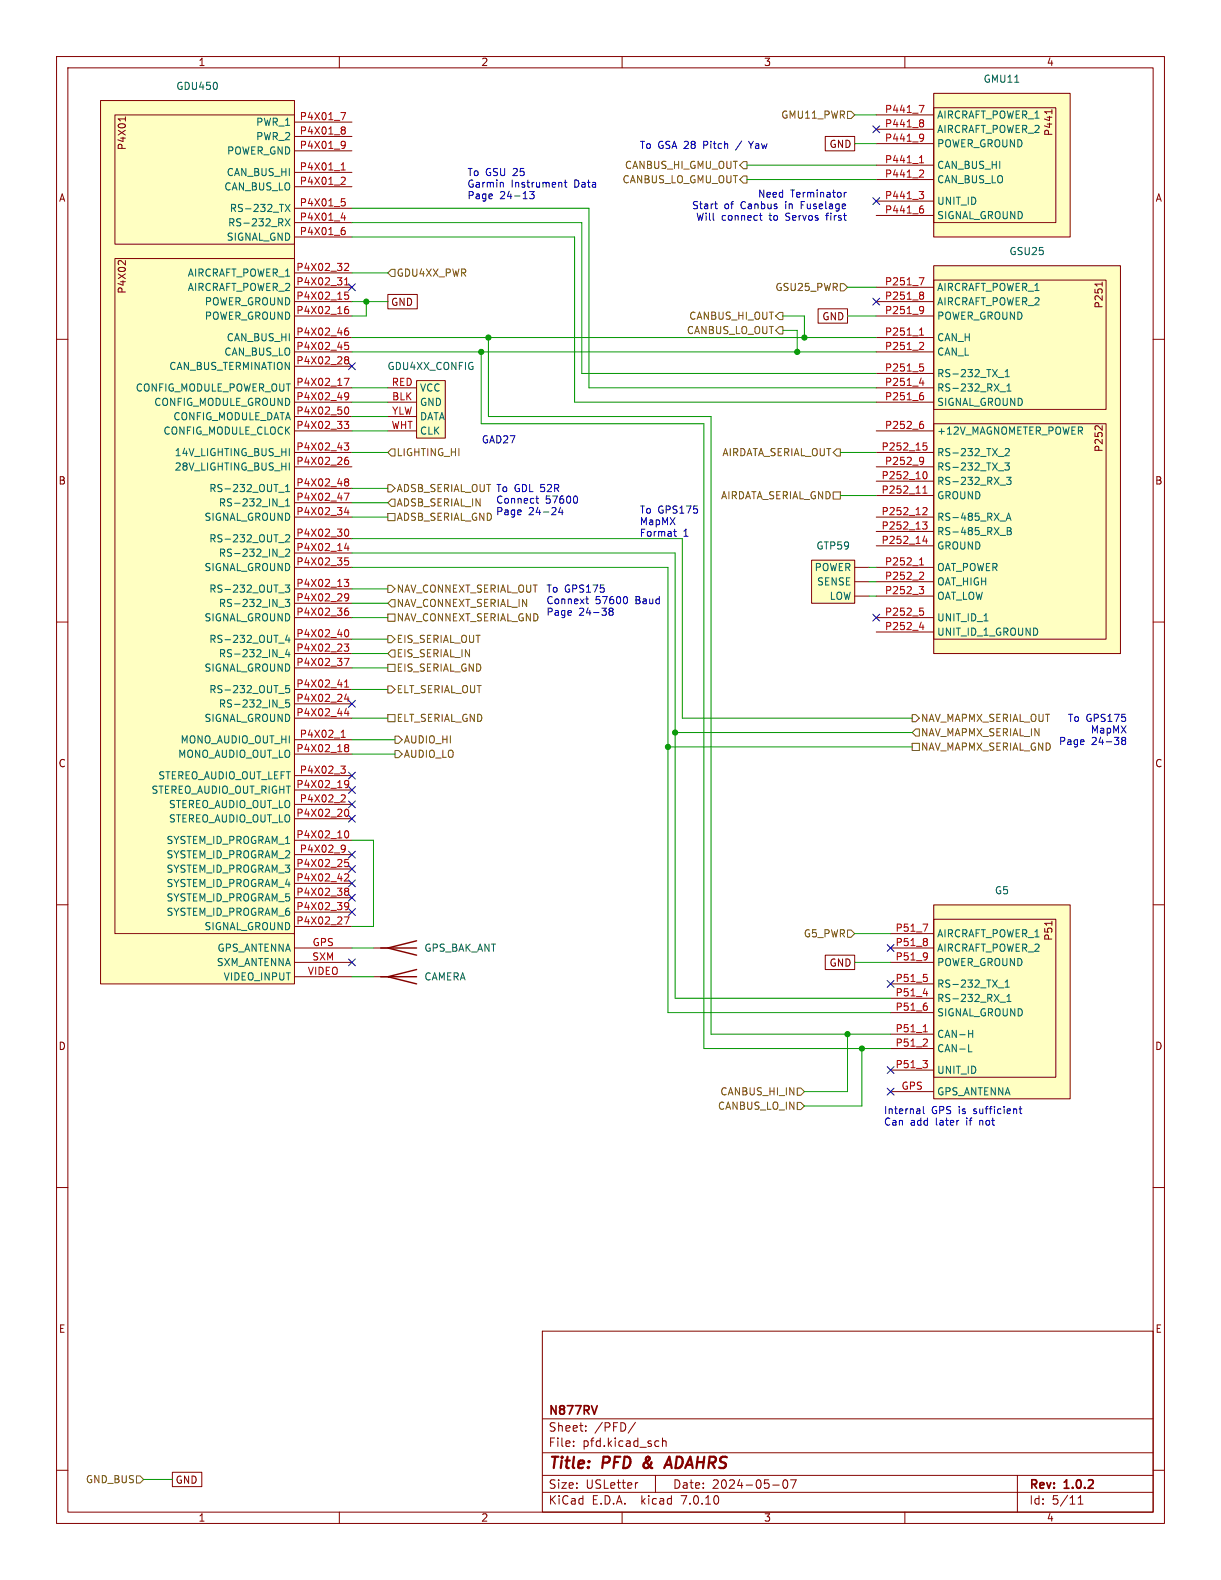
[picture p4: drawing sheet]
<svg xmlns="http://www.w3.org/2000/svg" width="216mm" height="279mm" viewBox="0 0 216 279" stroke-linecap="round" stroke-linejoin="round" font-family="sans-serif">
<defs><g id="words">
<g font-size="2.8" fill="#840000">
<text x="96.9" y="260.3">Title:</text>
<text x="106.6" y="260.3">PFD</text>
<text x="114.6" y="260.3">&amp;</text>
<text x="119.4" y="260.3">ADAHRS</text>
</g>
<g font-size="2.1" fill="#840000">
<text x="96.9" y="250.6">N877RV</text>
<text x="96.9" y="256.1">File:</text>
<text x="96.9" y="253.4">Sheet:</text>
<text x="103" y="256.1">pfd.kicad_sch</text>
<text x="105.1" y="253.4">/PFD/</text>
<text x="96.9" y="263.5">Size:</text>
<text x="103.6" y="263.5">USLetter</text>
<text x="118.9" y="263.5">Date:</text>
<text x="125.9" y="263.5">2024-05-07</text>
<text x="181.9" y="263.7">Rev:</text>
<text x="188.3" y="263.7">1.0.2</text>
<text x="96.9" y="266.3">KiCad</text>
<text x="104.6" y="266.3">E.D.A.</text>
<text x="113.5" y="266.3">kicad</text>
<text x="120.7" y="266.3">7.0.10</text>
<text x="181.9" y="266.3">Id:</text>
<text x="186" y="266.3">5/11</text>
</g>
<g font-size="1.8" fill="#840000">
<text x="35" y="11.9">1</text>
<text x="85" y="11.9">2</text>
<text x="135" y="11.9">3</text>
<text x="185" y="11.9">4</text>
<text x="22.5" y="26.7" transform="rotate(-90 22.5 26.7)">P4X01</text>
<text x="146.6" y="26.4">GND</text>
<text x="186.3" y="24.2" transform="rotate(-90 186.3 24.2)">P441</text>
<text x="10.3" y="35.9">A</text>
<text x="204.2" y="35.9">A</text>
<text x="22.5" y="52.1" transform="rotate(-90 22.5 52.1)">P4X02</text>
<text x="69.1" y="54.3">GND</text>
<text x="145.3" y="56.8">GND</text>
<text x="195.2" y="54.7" transform="rotate(-90 195.2 54.7)">P251</text>
<text x="195.2" y="80.1" transform="rotate(-90 195.2 80.1)">P252</text>
<text x="10.3" y="85.9">B</text>
<text x="204.2" y="85.9">B</text>
<text x="10.3" y="135.9">C</text>
<text x="204.2" y="135.9">C</text>
<text x="186.3" y="166.5" transform="rotate(-90 186.3 166.5)">P51</text>
<text x="146.6" y="171.1">GND</text>
<text x="10.3" y="185.9">D</text>
<text x="204.2" y="185.9">D</text>
<text x="10.3" y="235.9">E</text>
<text x="204.2" y="235.9">E</text>
<text x="31" y="262.6">GND</text>
<text x="35" y="269.3">1</text>
<text x="85" y="269.3">2</text>
<text x="135" y="269.3">3</text>
<text x="185" y="269.3">4</text>
</g>
<g font-size="1.8" fill="#006464">
<text x="31.1" y="16.1">GDU450</text>
<text x="173.8" y="14.8">GMU11</text>
<text x="45.2" y="22.5">PWR_1</text>
<text x="165.6" y="21.2">AIRCRAFT_POWER_1</text>
<text x="165.6" y="23.7">AIRCRAFT_POWER_2</text>
<text x="40" y="27.5">POWER_GND</text>
<text x="45.2" y="25">PWR_2</text>
<text x="165.6" y="26.3">POWER_GROUND</text>
<text x="39.6" y="33.9">CAN_BUS_LO</text>
<text x="40" y="31.3">CAN_BUS_HI</text>
<text x="165.6" y="30.1">CAN_BUS_HI</text>
<text x="165.6" y="32.6">CAN_BUS_LO</text>
<text x="40.2" y="40.2">RS-232_RX</text>
<text x="40.5" y="37.7">RS-232_TX</text>
<text x="165.6" y="36.4">UNIT_ID</text>
<text x="165.6" y="39">SIGNAL_GROUND</text>
<text x="40" y="42.8">SIGNAL_GND</text>
<text x="178.4" y="45.3">GSU25</text>
<text x="33.1" y="51.7">AIRCRAFT_POWER_2</text>
<text x="33.1" y="49.1">AIRCRAFT_POWER_1</text>
<text x="165.6" y="51.7">AIRCRAFT_POWER_1</text>
<text x="36.1" y="54.2">POWER_GROUND</text>
<text x="36.1" y="56.7">POWER_GROUND</text>
<text x="165.6" y="54.2">AIRCRAFT_POWER_2</text>
<text x="165.6" y="56.7">POWER_GROUND</text>
<text x="29.8" y="65.6">CAN_BUS_TERMINATION</text>
<text x="39.6" y="63.1">CAN_BUS_LO</text>
<text x="40" y="60.6">CAN_BUS_HI</text>
<text x="68.4" y="65.6">GDU4XX_CONFIG</text>
<text x="165.6" y="60.6">CAN_H</text>
<text x="165.6" y="63.1">CAN_L</text>
<text x="23.9" y="69.4">CONFIG_MODULE_POWER_OUT</text>
<text x="27.2" y="72">CONFIG_MODULE_GROUND</text>
<text x="74.2" y="72">GND</text>
<text x="74.2" y="69.4">VCC</text>
<text x="165.6" y="69.4">RS-232_RX_1</text>
<text x="165.6" y="66.9">RS-232_TX_1</text>
<text x="165.6" y="72">SIGNAL_GROUND</text>
<text x="28.8" y="77.1">CONFIG_MODULE_CLOCK</text>
<text x="30.6" y="74.5">CONFIG_MODULE_DATA</text>
<text x="74.2" y="77.1">CLK</text>
<text x="74.2" y="74.5">DATA</text>
<text x="165.6" y="77.1">+12V_MAGNOMETER_POWER</text>
<text x="30.8" y="83.4">28V_LIGHTING_BUS_HI</text>
<text x="30.8" y="80.9">14V_LIGHTING_BUS_HI</text>
<text x="165.6" y="80.9">RS-232_TX_2</text>
<text x="165.6" y="83.4">RS-232_TX_3</text>
<text x="36.9" y="87.2">RS-232_OUT_1</text>
<text x="38.6" y="89.8">RS-232_IN_1</text>
<text x="165.6" y="86">RS-232_RX_3</text>
<text x="165.6" y="88.5">GROUND</text>
<text x="36.1" y="92.3">SIGNAL_GROUND</text>
<text x="165.6" y="92.3">RS-485_RX_A</text>
<text x="165.6" y="94.8">RS-485_RX_B</text>
<text x="36.1" y="101.2">SIGNAL_GROUND</text>
<text x="36.9" y="96.1">RS-232_OUT_2</text>
<text x="38.6" y="98.7">RS-232_IN_2</text>
<text x="143.9" y="101.2">POWER</text>
<text x="144.3" y="97.4">GTP59</text>
<text x="165.6" y="101.2">OAT_POWER</text>
<text x="165.6" y="97.4">GROUND</text>
<text x="36.9" y="105">RS-232_OUT_3</text>
<text x="38.6" y="107.5">RS-232_IN_3</text>
<text x="144.4" y="103.7">SENSE</text>
<text x="146.6" y="106.3">LOW</text>
<text x="165.6" y="103.7">OAT_HIGH</text>
<text x="165.6" y="106.3">OAT_LOW</text>
<text x="36.1" y="110.1">SIGNAL_GROUND</text>
<text x="36.9" y="113.9">RS-232_OUT_4</text>
<text x="165.6" y="112.6">UNIT_ID_1_GROUND</text>
<text x="165.6" y="110.1">UNIT_ID_1</text>
<text x="36.1" y="119">SIGNAL_GROUND</text>
<text x="38.6" y="116.4">RS-232_IN_4</text>
<text x="36.9" y="122.8">RS-232_OUT_5</text>
<text x="38.6" y="125.3">RS-232_IN_5</text>
<text x="31.8" y="131.7">MONO_AUDIO_OUT_HI</text>
<text x="36.1" y="127.9">SIGNAL_GROUND</text>
<text x="31.4" y="134.2">MONO_AUDIO_OUT_LO</text>
<text x="26.7" y="140.6">STEREO_AUDIO_OUT_RIGHT</text>
<text x="27.9" y="138">STEREO_AUDIO_OUT_LEFT</text>
<text x="29.8" y="143.1">STEREO_AUDIO_OUT_LO</text>
<text x="29.3" y="149.5">SYSTEM_ID_PROGRAM_1</text>
<text x="29.8" y="145.6">STEREO_AUDIO_OUT_LO</text>
<text x="29.3" y="154.5">SYSTEM_ID_PROGRAM_3</text>
<text x="29.3" y="152">SYSTEM_ID_PROGRAM_2</text>
<text x="29.3" y="159.6">SYSTEM_ID_PROGRAM_5</text>
<text x="29.3" y="157.1">SYSTEM_ID_PROGRAM_4</text>
<text x="175.8" y="158.3">G5</text>
<text x="29.3" y="162.2">SYSTEM_ID_PROGRAM_6</text>
<text x="36.1" y="164.7">SIGNAL_GROUND</text>
<text x="165.6" y="166">AIRCRAFT_POWER_1</text>
<text x="38.2" y="171">SXM_ANTENNA</text>
<text x="38.4" y="168.5">GPS_ANTENNA</text>
<text x="39.4" y="173.6">VIDEO_INPUT</text>
<text x="74.9" y="168.5">GPS_BAK_ANT</text>
<text x="74.9" y="173.6">CAMERA</text>
<text x="165.6" y="168.5">AIRCRAFT_POWER_2</text>
<text x="165.6" y="171">POWER_GROUND</text>
<text x="165.6" y="177.4">RS-232_RX_1</text>
<text x="165.6" y="174.9">RS-232_TX_1</text>
<text x="165.6" y="179.9">SIGNAL_GROUND</text>
<text x="165.6" y="183.7">CAN-H</text>
<text x="165.6" y="186.3">CAN-L</text>
<text x="165.6" y="190.1">UNIT_ID</text>
<text x="165.6" y="193.9">GPS_ANTENNA</text>
</g>
<g font-size="1.8" fill="#a90000">
<text x="52.9" y="21.3">P4X01_7</text>
<text x="52.9" y="23.9">P4X01_8</text>
<text x="156.4" y="20.1">P441_7</text>
<text x="156.4" y="22.6">P441_8</text>
<text x="52.9" y="26.4">P4X01_9</text>
<text x="156.4" y="29">P441_1</text>
<text x="156.4" y="25.1">P441_9</text>
<text x="52.9" y="30.2">P4X01_1</text>
<text x="52.9" y="32.8">P4X01_2</text>
<text x="156.4" y="31.5">P441_2</text>
<text x="156.4" y="35.3">P441_3</text>
<text x="52.9" y="39.1">P4X01_4</text>
<text x="52.9" y="36.6">P4X01_5</text>
<text x="52.9" y="41.7">P4X01_6</text>
<text x="156.4" y="37.8">P441_6</text>
<text x="52.3" y="53.1">P4X02_15</text>
<text x="52.3" y="50.5">P4X02_31</text>
<text x="52.3" y="48">P4X02_32</text>
<text x="156.4" y="50.5">P251_7</text>
<text x="156.4" y="53.1">P251_8</text>
<text x="52.3" y="55.6">P4X02_16</text>
<text x="52.3" y="59.4">P4X02_46</text>
<text x="156.4" y="59.4">P251_1</text>
<text x="156.4" y="55.6">P251_9</text>
<text x="52.3" y="64.5">P4X02_28</text>
<text x="52.3" y="62">P4X02_45</text>
<text x="156.4" y="62">P251_2</text>
<text x="156.4" y="65.8">P251_5</text>
<text x="52.3" y="68.3">P4X02_17</text>
<text x="52.3" y="70.9">P4X02_49</text>
<text x="69.2" y="68.3">RED</text>
<text x="69.2" y="70.9">BLK</text>
<text x="156.4" y="68.3">P251_4</text>
<text x="156.4" y="70.9">P251_6</text>
<text x="52.3" y="75.9">P4X02_33</text>
<text x="52.3" y="73.4">P4X02_50</text>
<text x="69.1" y="75.9">WHT</text>
<text x="69.2" y="73.4">YLW</text>
<text x="156.4" y="75.9">P252_6</text>
<text x="52.3" y="82.3">P4X02_26</text>
<text x="52.3" y="79.8">P4X02_43</text>
<text x="155.8" y="79.8">P252_15</text>
<text x="156.4" y="82.3">P252_9</text>
<text x="52.3" y="88.6">P4X02_47</text>
<text x="52.3" y="86.1">P4X02_48</text>
<text x="155.8" y="84.8">P252_10</text>
<text x="155.8" y="87.4">P252_11</text>
<text x="52.3" y="95">P4X02_30</text>
<text x="52.3" y="91.2">P4X02_34</text>
<text x="155.8" y="91.2">P252_12</text>
<text x="155.8" y="93.7">P252_13</text>
<text x="52.3" y="97.5">P4X02_14</text>
<text x="52.3" y="100.1">P4X02_35</text>
<text x="155.8" y="96.3">P252_14</text>
<text x="156.4" y="100.1">P252_1</text>
<text x="52.3" y="103.9">P4X02_13</text>
<text x="52.3" y="106.4">P4X02_29</text>
<text x="156.4" y="102.6">P252_2</text>
<text x="156.4" y="105.2">P252_3</text>
<text x="52.3" y="109">P4X02_36</text>
<text x="52.3" y="112.8">P4X02_40</text>
<text x="156.4" y="111.5">P252_4</text>
<text x="156.4" y="109">P252_5</text>
<text x="52.3" y="115.3">P4X02_23</text>
<text x="52.3" y="117.9">P4X02_37</text>
<text x="52.3" y="124.2">P4X02_24</text>
<text x="52.3" y="121.7">P4X02_41</text>
<text x="52.3" y="126.7">P4X02_44</text>
<text x="52.9" y="130.6">P4X02_1</text>
<text x="52.3" y="133.1">P4X02_18</text>
<text x="52.9" y="136.9">P4X02_3</text>
<text x="52.3" y="139.4">P4X02_19</text>
<text x="52.9" y="142">P4X02_2</text>
<text x="52.3" y="148.3">P4X02_10</text>
<text x="52.3" y="144.5">P4X02_20</text>
<text x="52.3" y="153.4">P4X02_25</text>
<text x="52.3" y="156">P4X02_42</text>
<text x="52.9" y="150.9">P4X02_9</text>
<text x="52.3" y="158.5">P4X02_38</text>
<text x="52.3" y="161">P4X02_39</text>
<text x="52.3" y="163.6">P4X02_27</text>
<text x="55.2" y="167.4">GPS</text>
<text x="158.3" y="164.8">P51_7</text>
<text x="158.3" y="167.4">P51_8</text>
<text x="54.3" y="172.5">VIDEO</text>
<text x="55.1" y="169.9">SXM</text>
<text x="158.3" y="173.7">P51_5</text>
<text x="158.3" y="169.9">P51_9</text>
<text x="158.3" y="176.3">P51_4</text>
<text x="158.3" y="178.8">P51_6</text>
<text x="158.3" y="182.6">P51_1</text>
<text x="158.3" y="185.2">P51_2</text>
<text x="158.3" y="189">P51_3</text>
<text x="159.3" y="192.8">GPS</text>
</g>
<g font-size="1.8" fill="#725600">
<text x="138" y="21.2">GMU11_PWR</text>
<text x="110" y="32.6">CANBUS_LO_GMU_OUT</text>
<text x="110.4" y="30.1">CANBUS_HI_GMU_OUT</text>
<text x="70" y="49.1">GDU4XX_PWR</text>
<text x="137" y="51.7">GSU25_PWR</text>
<text x="121.3" y="59.3">CANBUS_LO_OUT</text>
<text x="121.8" y="56.7">CANBUS_HI_OUT</text>
<text x="70" y="80.9">LIGHTING_HI</text>
<text x="127.6" y="80.9">AIRDATA_SERIAL_OUT</text>
<text x="70" y="89.8">ADSB_SERIAL_IN</text>
<text x="127.4" y="88.5">AIRDATA_SERIAL_GND</text>
<text x="70" y="92.3">ADSB_SERIAL_GND</text>
<text x="70" y="107.5">NAV_CONNEXT_SERIAL_IN</text>
<text x="70" y="110.1">NAV_CONNEXT_SERIAL_GND</text>
<text x="70" y="113.9">EIS_SERIAL_OUT</text>
<text x="70" y="119">EIS_SERIAL_GND</text>
<text x="70" y="116.4">EIS_SERIAL_IN</text>
<text x="70" y="122.8">ELT_SERIAL_OUT</text>
<text x="70" y="127.9">ELT_SERIAL_GND</text>
<text x="71.3" y="131.7">AUDIO_HI</text>
<text x="162.8" y="130.4">NAV_MAPMX_SERIAL_IN</text>
<text x="162.8" y="127.9">NAV_MAPMX_SERIAL_OUT</text>
<text x="71.3" y="134.2">AUDIO_LO</text>
<text x="162.8" y="132.9">NAV_MAPMX_SERIAL_GND</text>
<text x="142" y="166">G5_PWR</text>
<text x="126.8" y="196.4">CANBUS_LO_IN</text>
<text x="127.3" y="193.9">CANBUS_HI_IN</text>
<text x="15.1" y="262.5">GND_BUS</text>
</g>
<g font-size="1.8" fill="#0000c2">
<text x="113" y="26.4">To GSA 28</text>
<text x="124.6" y="26.4">Pitch</text>
<text x="130.7" y="26.4">/</text>
<text x="133.2" y="26.4">Yaw</text>
<text x="82.5" y="31.2">To GSU 25</text>
<text x="82.5" y="33.3">Garmin</text>
<text x="82.5" y="35.3">Page</text>
<text x="88.4" y="35.3">24-13</text>
<text x="90.4" y="33.3">Instrument</text>
<text x="101.6" y="33.3">Data</text>
<text x="133.9" y="35">Need</text>
<text x="139.8" y="35">Terminator</text>
<text x="122.3" y="37.1">Start</text>
<text x="123" y="39.1">Will</text>
<text x="127.5" y="39.1">connect</text>
<text x="128" y="37.1">of</text>
<text x="131.1" y="37.1">Canbus</text>
<text x="136.2" y="39.1">to</text>
<text x="139.1" y="37.1">in</text>
<text x="139.2" y="39.1">Servos</text>
<text x="142.1" y="37.1">Fuselage</text>
<text x="146.6" y="39.1">first</text>
<text x="85.1" y="78.5">GAD27</text>
<text x="70" y="87.2">ADSB_SERIAL_OUT To GDL 52R</text>
<text x="87.6" y="89.1">Connect</text>
<text x="96.4" y="89.1">57600</text>
<text x="87.6" y="91.2">Page</text>
<text x="93.5" y="91.2">24-24</text>
<text x="113" y="90.9">To GPS175</text>
<text x="113" y="93">MapMX</text>
<text x="113" y="95">Format</text>
<text x="120.8" y="95">1</text>
<text x="70" y="105">NAV_CONNEXT_SERIAL_OUT To GPS175</text>
<text x="96.5" y="106.9">Connext</text>
<text x="105.3" y="106.9">57600</text>
<text x="112.5" y="106.9">Baud</text>
<text x="96.5" y="109">Page</text>
<text x="102.3" y="109">24-38</text>
<text x="187.2" y="131.8">Page</text>
<text x="188.7" y="127.7">To GPS175</text>
<text x="192.8" y="129.8">MapMX</text>
<text x="193" y="131.8">24-38</text>
<text x="156.2" y="197.1">Internal</text>
<text x="164.7" y="197.1">GPS is</text>
<text x="172.4" y="197.1">sufficient</text>
<text x="156.2" y="199.1">Can</text>
<text x="160.9" y="199.1">add</text>
<text x="165.6" y="199.1">later</text>
<text x="171.2" y="199.1">if</text>
<text x="173.7" y="199.1">not</text>
</g>
</g></defs>
<g fill="none" stroke="#840000" stroke-width=".18">
<path d="M10 10h195.9v259.4h-195.9zM12 12h191.9v255.4h-191.9zM17.8 17.8h34.3v156.2h-34.3zM60 10v2M110 10v2M160 10v2M165.1 16.5h24.1v25.4h-24.1zM165.1 19.1h21.6v20.3h-21.6zM186 19.4v.7M186 19.8h-1.3l.2 .1M20.3 20.3h31.8v22.9h-31.8zM22.2 20.7v.7"/>
<path d="M22.2 21h-1.3l.2 .2M52.1 30.5h10.1M52.1 33h10.1M52.1 39.4h10.1M52.1 36.8h10.1M52.1 21.6h10.1M52.1 24.1h10.1M52.1 26.7h10.1M145.9 24.1h5.2v2.6h-5.2zM154.9 29.2h10.2M154.9 31.8h10.2M154.9 35.6h10.2"/>
<path d="M154.9 38.1h10.2M154.9 20.3h10.2M154.9 22.9h10.2M154.9 25.4h10.2M10 60h2M20.3 45.7h31.8v119.4h-31.8zM22.2 46.1v.8l-.8-.8h-.3l-.2 .2M52.1 41.9h10.1M52.1 53.3h10.1M52.1 55.9h10.1M52.1 50.8h10.1M52.1 48.3h10.1"/>
<path d="M52.1 59.7h10.1M68.6 52.1h5.2v2.5h-5.2zM144.7 54.6h5.2v2.6h-5.2zM154.9 53.3h10.2M154.9 55.9h10.2M154.9 50.8h10.2M154.9 59.7h10.2M165.1 47h33v68.6h-33zM165.1 49.5h30.5v22.9h-30.5zM194.9 49.9v.7M194.9 50.2h-1.3l.2 .2M203.9 60h2"/>
<path d="M52.1 71.1h10.1M52.1 68.6h10.1M52.1 76.2h10.1M52.1 73.7h10.1M52.1 64.8h10.1M52.1 62.2h10.1M68.6 71.1h5.1M68.6 68.6h5.1M68.6 76.2h5.1M68.6 73.7h5.1M73.7 67.3h5v10.2h-5zM154.9 71.1h10.2"/>
<path d="M154.9 68.6h10.2M154.9 76.2h10.2M154.9 62.2h10.2M154.9 66h10.2M165.1 74.9h30.5v38.1h-30.5zM194.9 75.3v.8l-.7-.8h-.3l-.2 .1M52.1 97.8h10.1M52.1 82.6h10.1M52.1 95.3h10.1M52.1 91.4h10.1M52.1 80h10.1M52.1 88.9h10.1"/>
<path d="M52.1 86.4h10.1M143.5 99.1h7.6v7.6h-7.6zM154.9 82.6h10.2M154.9 91.4h10.2M154.9 80h10.2M154.9 85.1h10.2M154.9 87.6h10.2M154.9 94h10.2M154.9 96.5h10.2M10 110h2M52.1 100.3h10.1M52.1 104.1h10.1"/>
<path d="M52.1 115.6h10.1M52.1 106.7h10.1M52.1 109.2h10.1M52.1 118.1h10.1M52.1 113h10.1M151.1 105.4h2.6M151.1 100.3h2.6M151.1 102.9h2.6M154.9 105.4h10.2M154.9 100.3h10.2M154.9 102.9h10.2M154.9 109.2h10.2"/>
<path d="M154.9 111.8h10.2M203.9 110h2M52.1 130.8h10.1M52.1 133.4h10.1M52.1 139.7h10.1M52.1 124.5h10.1M52.1 137.2h10.1M52.1 121.9h10.1M52.1 127h10.1M10 160h2M52.1 148.6h10.1M52.1 142.2h10.1"/>
<path d="M52.1 144.8h10.1M52.1 153.7h10.1M52.1 158.8h10.1M52.1 156.2h10.1M52.1 151.1h10.1M203.9 160h2M52.1 167.6h10.1M52.1 170.2h10.1M52.1 163.8h10.1M52.1 161.3h10.1M52.1 172.7h10.1M66 167.6h2.6"/>
<path d="M66 172.7h2.6M145.9 168.9h5.2v2.6h-5.2zM157.5 176.5h7.6M157.5 174h7.6M157.5 179.1h7.6M157.5 165.1h7.6M157.5 167.6h7.6M157.5 170.2h7.6M165.1 160h24.1v34.3h-24.1zM165.1 162.6h21.6v27.9h-21.6zM186 162.9v.7M157.5 193h7.6"/>
<path d="M157.5 182.9h7.6M157.5 185.4h7.6M157.5 189.2h7.6M10 210h2M203.9 210h2M95.9 235.4h108v32h-108zM10 260h2M95.9 256.9h108M95.9 250.9h108M101.4 255.6v.2M101.4 254.9v.1M103.6 252.9v.2"/>
<path d="M103.6 252.2v.1M112.4 251.5l-1.3 1.9M116.1 254.8l.4 .1M116.5 255.7l-.4 .1M117.1 254.9l.3-.1 .3 .1 .1 .9M117.1 254.3v1.5M203.9 260h2M30.5 260.3h5.2v2.6h-5.2zM60 267.4v2M95.9 263.9h108M95.9 260.9h108M110 267.4v2"/>
<path d="M112.8 262.2l-.3 .1M115.9 260.9v3M136.6 262.6h1.2M138.6 261.8l.2-.1a.81 .81 0 0 1 .6 .6 .81 .81 0 0 1-.3 .8l-.2 .1a.81 .81 0 0 1-.3-1.4zM139.8 261.7h1l-.7 1.5M160 267.4v2M179.9 260.9v6.5M190.6 266h.9M190.6 264.9l.5-.4v1.5"/>
</g>
<path d="M113.9 258.7a.53 .53 0 0 0 0 .8M117.4 259.6l1-2 .4 2M117.7 259h1" fill="none" stroke="#840000" stroke-width=".4"/>
<path d="M105.6 248.6l-.5 1.5" fill="none" stroke="#840000" stroke-width=".3"/>
<g fill="#ffffc2" stroke="#ffffc2" stroke-width=".18">
<path d="M165.1 160h24.1v34.3h-24.1z"/>
<path d="M165.1 162.6h21.6v27.9h-21.6z"/>
<path d="M143.5 99.1h7.6v7.6h-7.6z"/>
<path d="M73.7 67.3h5v10.2h-5z"/>
<path d="M17.8 17.8h34.3v156.2h-34.3z"/>
<path d="M20.3 45.7h31.8v119.4h-31.8z"/>
<path d="M20.3 20.3h31.8v22.9h-31.8z"/>
<path d="M165.1 47h33v68.6h-33z"/>
<path d="M165.1 74.9h30.5v38.1h-30.5z"/>
<path d="M165.1 49.5h30.5v22.9h-30.5z"/>
<path d="M165.1 16.5h24.1v25.4h-24.1z"/>
<path d="M165.1 19.1h21.6v20.3h-21.6z"/>
</g>
<g fill="none" stroke="#006464" stroke-width=".18">
<path d="M50.4 38.7l.9 1.2M50.4 36.1l.9 1.3M51.3 38.7l-.9 1.2M51.3 36.1l-.9 1.3M51.2 79.3v1.3M176.5 66.7h1M176.8 69.3h1M177.7 65.7l.4-.4v1.3M177.7 66.6h.8M177.7 79.4l.5-.1 .3 .4-.8 .9h.8M178 68.3l.4-.4v1.3M178 69.2h.8"/>
<path d="M49.3 98.5h1M49.3 96h1M49.3 89.6h1M49.3 87.1h1M50.5 94.7l.5-.1 .2 .3-.8 .9h.8M50.5 97.2l.5-.1 .2 .4-.8 .9h.8M50.5 89.5h.7M50.5 86l.4-.3v1.2M50.5 88.6l.4-.4v1.3M50.5 86.9h.7M51.2 81.9v1.2M176.5 80.7h1"/>
<path d="M176.5 83.3h1M176.8 85.8h1M176.8 94.7h1M177.7 81.9h.8l-.5 .4 .4 .2v.5l-.2 .1-.5-.1M177.9 92l.4-1.3 .5 1.3M178 84.4h.8l-.5 .5 .4 .1v.5l-.2 .2-.5-.2M178 91.7h.6M178.1 93.3h.4l.3 .2-.3 .4 .3 .1v.3l-.2 .3h-.5zM178.1 93.9h.4M49.3 104.8h1M49.3 116.3h1M49.3 107.4h1"/>
<path d="M49.3 113.7h1M50.4 103.4h.8l-.4 .5 .4 .2v.5l-.2 .1-.6-.1M50.4 106h.8l-.4 .5 .4 .1v.5l-.2 .2-.6-.2M50.8 114.8l-.3 .9h.8M50.8 112.3l-.3 .9h.8M51.1 112.8v.8M51.1 115.3v.8M49.3 125.2h1M49.3 122.6h1M51.2 121.2h-.6l-.1 .6 .2-.1 .4 .1 .1 .2v.4l-.2 .1-.5-.1M51.2 123.8h-.6l-.1 .6 .2-.1h.4l.1 .2v.4l-.2 .1-.5-.1M176.5 174.7h1"/>
<path d="M176.8 177.2h1M177.7 174.6h.8M177.7 173.7l.4-.4v1.3M178 177.1h.8M178 176.2l.4-.4v1.3M171.3 182.8h.7M171.3 186h.6M172 182.2v1.3"/>
</g>
<g fill="none" stroke="#a90000" stroke-width=".18">
<path d="M60.3 19.9h.8l-.5 1.3M162.5 18.6h.9l-.6 1.3M60.3 30.1h.8M60.3 38.5h.8M60.4 35.1h.6M60.4 29.1l.3-.3v1.3M60.5 31.3l.4 .1 .2 .3-.8 .9h.8M60.5 35.6h.3l.3 .3-.2 .5h-.4M60.6 22.4l.3 .1 .2 .2-.3 .3M60.6 25l.4 .1a.84 .84 0 0 1-.3 1.2M60.6 23h.2M60.8 23l.3 .2v.3l-.3 .2h-.2"/>
<path d="M60.9 38.1v.9M61.1 25.5l-.3 .3h-.2M162.5 33.9h.8l-.4 .5 .4 .1v.4l-.2 .2h-.4M162.6 28.8h.7M162.7 27.8l.3-.3v1.3M162.8 30.1h.4l.1 .3-.8 .9h.8M162.8 23.7l.5 .1a.84 .84 0 0 1-.3 1.2M162.8 21.2h.4l.1 .2-.2 .3M162.8 36.9h.3l.2 .2v.5l-.5 .1M162.8 21.7h.3M163 36.4h.2M163.1 21.7l.2 .3v.2l-.2 .2h-.3"/>
<path d="M163.3 24.3l-.2 .2h-.3M60.6 40.7h.2l.3 .2-.1 .5-.4 .1M60.7 40.2h.2M60.9 50.4h.8M60.9 49.5l.4-.4v1.3M61 46.6h.4l.3 .3-.8 .9h.8M61 52.2l.4-.1 .3 .3-.2 .5h-.5M61 51.7h.6M61.1 54.7h.3l.3 .2-.2 .5h-.4M61.1 58.5h.3l.3 .2-.2 .5h-.4M61.5 54.2l-.4 .1M61.5 58l-.4 .1"/>
<path d="M162.5 49.1h.9l-.6 1.3M162.6 59.3h.7M162.7 58.3l.3-.3v1.3M162.8 51.7h.4l.1 .2-.2 .3M162.8 54.2l.5 .1a.84 .84 0 0 1-.3 1.2M162.8 52.2h.3M163.1 52.2l.2 .2v.3l-.1 .2h-.4M163.3 54.7l-.2 .3h-.3M60.9 74.5h.8l-.5 .5 .4 .1 .1 .4-.3 .3h-.3M60.9 78.3h.8l-.5 .5 .4 .1 .1 .5-.3 .2h-.3M60.9 66.9h.8l-.5 1.3M61 61.1l.4-.1 .3 .3-.2 .5h-.5"/>
<path d="M61 60.5h.6M61.1 63.1h.3l.2 .1 .1 .2-.3 .2M61.1 69.5l.3-.1 .2 .2a.84 .84 0 0 1-.3 1.1h-.2M61.1 63.6h.1M61.1 72h.1a.68 .68 0 0 1 .5 .6 .68 .68 0 0 1-.5 .6h-.1M61.2 63.6h.2M61.2 63.6l-.1 .1M61.4 63.6l.3 .3-.1 .3-.2 .2-.3-.1M61.7 70l-.3 .2h-.3M162.6 67.7h.8M162.7 64.4h.6M162.8 60.5l.4 .1 .1 .3-.8 .9h.8"/>
<path d="M162.8 64.8h.3l.2 .3-.1 .5h-.4M162.8 75h.3l.2 .2v.5l-.5 .1M162.8 69.9h.3l.2 .3v.4l-.5 .1M163 74.5h.2M163 69.4h.2M163.2 67.3v.9M163.3 78.3h.6M163.4 78.8h.3l.2 .2-.1 .5-.4 .1M60.9 87.2h.8l-.5 1.3M61 99.2l.4-.1 .3 .3-.2 .5h-.5M61 98.6h.6M61.1 81.4l.3-.1 .3 .3-.2 .5h-.4"/>
<path d="M61.1 84.7h.3l.2 .1 .1 .2-.3 .2M61.1 85.2h.1M61.1 93.6h.1a.68 .68 0 0 1 .5 .6 .68 .68 0 0 1-.5 .6h-.1M61.2 85.2h.2M61.2 85.2l-.1 .1M61.2 96l-.3 .9h.8M61.2 89.7l-.3 .9h.8M61.4 85.2l.3 .3-.1 .3-.2 .1h-.3M61.5 90.2v.8M61.5 96.5v.9M61.5 80.9l-.4 .1M162.6 99.9h.7"/>
<path d="M162.7 98.9l.3-.3v1.3M162.8 80.9l.5 .1a.84 .84 0 0 1-.3 1.1M163.1 92.3h.8l-.4 .5 .4 .1v.4l-.2 .3h-.4M163.2 87.2h.7M163.2 86.3l.4-.4v1.3M163.3 81.4l-.2 .2h-.3M163.4 83.5l.1-.1a.68 .68 0 0 1 .4 .6 .68 .68 0 0 1-.4 .7l-.1-.1M163.4 89.8h.4l.1 .3-.8 .9h.8M163.5 94.8l-.3 .9h.8M163.8 95.3v.8M60.9 102.5h.8l-.5 .4 .4 .2 .1 .4-.3 .2h-.3M60.9 113.9h.8l-.5 .5 .4 .1 .1 .4-.3 .3h-.3"/>
<path d="M60.9 116.4h.8l-.5 1.3M61.1 105.1l.3-.1 .2 .1a.84 .84 0 0 1-.3 1.2h-.2M61.1 108.1l.3-.1 .3 .3-.2 .4h-.4M61.1 111.4l.1-.1a.68 .68 0 0 1 .5 .7 .68 .68 0 0 1-.5 .6h-.1M61.5 107.5l-.4 .2M61.7 105.5l-.3 .3-.3-.1M162.5 103.7h.8l-.4 .5 .4 .1v.5l-.2 .2h-.4M162.6 110.9h.8M162.7 107.5h.6M162.8 101.2h.4l.1 .3-.8 1h.8M162.8 108h.3l.2 .3-.1 .4-.4 .1M163.2 110.5v.8"/>
<path d="M60.3 135.5h.8l-.5 .5 .4 .1 .1 .4-.3 .2h-.4M60.3 130.4h.8M60.4 129.4l.3-.3v1.3M60.9 120.6l.4-.4v1.3M60.9 121.5h.8M61.1 131.7h.3l.2 .1 .1 .2-.3 .2M61.1 138.1l.3-.1 .2 .1a.84 .84 0 0 1-.3 1.2h-.2M61.1 132.1l.1 .1M61.2 132.2h.2M61.2 132.2l-.1 .1M61.2 122.7l-.3 .9h.8M61.2 125.3l-.3 .9h.8"/>
<path d="M61.4 132.2l.3 .2-.1 .4-.2 .1h-.3M61.5 123.2v.8M61.5 125.7v.9M61.7 138.6l-.3 .2-.3-.1M60.5 140.6h.4l.2 .3-.8 .9h.8M60.6 149.4l.4 .2a.84 .84 0 0 1-.3 1.1M61 152.5h.4l.3 .2-.2 .5h-.5M61 154.6l.4-.1 .3 .4-.8 .9h.8M61 152h.6M61.1 157.1h.3l.2 .1 .1 .2-.3 .2M61.1 159.7l.3-.1 .2 .1a.84 .84 0 0 1-.3 1.2h-.2M61.1 157.5l.1 .1"/>
<path d="M61.1 150l-.3 .2h-.2M61.1 147l.1-.1a.68 .68 0 0 1 .5 .6 .68 .68 0 0 1-.5 .7l-.1-.1M61.1 143.2l.1-.1a.68 .68 0 0 1 .5 .6 .68 .68 0 0 1-.5 .7l-.1-.1M61.2 157.6h.2M61.2 157.6l-.1 .1M61.4 157.6l.3 .2-.1 .4-.2 .1h-.3M60.9 162.1h.8l-.5 1.3M61.7 160.1l-.3 .3-.3-.1M163.2 163.4h.8l-.5 1.3M163.3 175.7h.7M163.3 172.3h.6M163.9 166l.1 .2-.1 .2"/>
<path d="M163.9 166.6l.1 .1-.1 .5M163.9 168.6a1.07 1.07 0 0 1-.1 1M163.9 172.8l.1 .2-.1 .5M163.9 178v.5M164 169l-.1 .2M163.2 187.5h.8l-.4 .5M163.3 182.5h.7M163.9 183.8l.1 .2-.1 .3-.7 .7h.8M163.9 188.1v.6"/>
</g>
<path d="M67.3 167.6h6.4M67.3 172.7h6.4M73.7 166.4l-5.1 1.2 5.1 1.3M73.7 171.5l-5.1 1.2 5.1 1.3" fill="none" stroke="#840000" stroke-width=".25"/>
<g fill="none" stroke="#725600" stroke-width=".18">
<path d="M149.9 19.7h.6l.6 .6-.6 .7h-.6zM131.4 31.1h.7v1.3h-.7l-.6-.6zM131.4 28.6h.7v1.2h-.7l-.6-.6zM68.6 48.3l.6-.7h.6v1.3h-.6zM137.2 58.4l.6-.6h.6v1.3h-.6zM137.2 55.9l.6-.7h.6v1.3h-.6zM148.6 50.2h.6l.7 .6-.7 .6h-.6zM148 79.4h.6v1.2h-.6l-.7-.6zM68.6 80l.6-.6h.6v1.2h-.6zM68.6 90.8h1.2v1.3h-1.2zM68.6 85.7h.6l.6 .7-.6 .6h-.6zM69.2 88.3h.6v1.2h-.6l-.6-.6z"/>
<path d="M147.3 87h1.3v1.3h-1.3zM68.6 108.6h1.2v1.3h-1.2zM68.6 103.5h.6l.6 .6-.6 .7h-.6zM68.6 117.5h1.2v1.2h-1.2zM68.6 112.4h.6l.6 .6-.6 .7h-.6zM68.6 115.6l.6-.7h.6v1.3h-.6zM69.2 106h.6v1.3h-.6l-.6-.6zM68.6 121.3h.6l.6 .6-.6 .7h-.6zM68.6 126.4h1.2v1.2h-1.2zM69.8 130.2h.7l.6 .6-.6 .6h-.7zM69.8 132.7h.7l.6 .7-.6 .6h-.7zM161.3 126.4h.6l.7 .6-.7 .6h-.6z"/>
<path d="M161.3 131.4h1.3v1.3h-1.3zM161.9 128.9h.7v1.3h-.7l-.6-.7zM149.9 164.5h.6l.6 .6-.6 .6h-.6zM141 192.4h.6l.6 .6-.6 .7h-.6zM141 194.9h.6l.6 .7-.6 .6h-.6zM24.1 261h.7l.6 .6-.6 .7h-.7z"/>
</g>
<g fill="none" stroke="#0000c2" stroke-width=".18">
<path d="M88.8 32.3l.2 .1v.7M94.4 33.9l-.4 .5 .4 .1v.5l-.2 .1-.5-.1M99.3 32.3v.8M99.8 32.3h.4M99.9 31.8v1.1l.3 .2M126.4 36.1h.4M126.5 36.7l.3 .2M132.4 25l.4 .7M134.3 38.1h.5M134.5 37.7v1.1l.3 .2M149.3 34v.9M149.6 34l-.3 .3"/>
<path d="M94.7 88.1h.5M94.9 87.7v1.1l.3 .2M99.1 89.7l-.3 .9h.8M99.4 90.2v.8M101.8 87.7a.79 .79 0 0 1 0 1.3M119.1 94h.5M119.3 93.6v1.1l.3 .1M103.6 105.9h.5M103.8 105.5v1.1l.3 .2M107.9 108.1l-.2 .2v.4l.2 .1h.3l.2-.2v-.3l-.2-.2M107.9 107.5l-.2 .3 .2 .3M107.9 108.1h.3"/>
<path d="M108.2 107.5l.2 .3-.2 .3M110.7 105.5a.79 .79 0 0 1 0 1.3M198.3 130.7l.3 .2M198.6 130.9h.2M198.6 130.9l-.3 .3v.2l.3 .3h.2l.2-.3v-.2l-.2-.3M199 130.7l-.2 .2M162.6 196.1l.1 .8M162.7 196.9h-.2M162.7 196.4h-.2M163.3 195.7v1.1l.1 .1M180.2 196.1h.5M180.4 195.7v1.1l.3 .1"/>
</g>
<g fill="none" stroke="#009600" stroke-width=".18">
<path d="M62.2 36.8h41.9v31.8h50.8M62.2 39.4h40.7v26.6h52M132.1 29.2h22.8M132.1 31.8h22.8M151.1 25.4h3.8M151.1 20.3h3.8M62.2 41.9h39.4v29.2h53.3M62.2 53.3h6.4M62.2 48.3h6.4M62.2 59.7h92.7M64.8 53.3v2.6h-2.6M86.4 59.7v14h39.3v109.2h31.8"/>
<path d="M138.4 58.4h2.6v3.8M138.4 55.9h3.8v3.8M149.9 55.9h5M149.9 50.8h5M62.2 68.6h6.4M62.2 71.1h6.4M62.2 73.7h6.4M62.2 62.2h92.7M62.2 76.2h6.4M85.1 62.2v12.7h39.4v110.5h33M62.2 86.4h6.4M62.2 80h6.4"/>
<path d="M62.2 91.4h6.4M62.2 88.9h6.4M62.2 95.3h58.4v31.7h40.7M62.2 97.8h57.2v78.7h38.1M148.6 80h6.3M148.6 87.6h6.3M62.2 100.3h55.9v78.8h39.4M62.2 109.2h6.4M62.2 115.6h6.4M62.2 106.7h6.4M62.2 104.1h6.4M62.2 113h6.4"/>
<path d="M62.2 118.1h6.4M153.7 100.3h1.2M153.7 102.9h1.2M153.7 105.4h1.2M62.2 130.8h7.6M62.2 133.4h7.6M62.2 121.9h6.4M62.2 127h6.4M118.1 132.1h43.2M119.4 129.5h41.9M62.2 148.6h3.8v15.2h-3.8M62.2 167.6h3.8"/>
<path d="M62.2 172.7h3.8M151.1 165.1h6.4M151.1 170.2h6.4M149.9 182.9v10.1h-7.7M152.4 185.4v10.2h-10.2M25.4 261.6h5.1"/>
</g>
<g fill="none" stroke="#000084" stroke-width=".18">
<path d="M154.3 35l1.2 1.2M154.3 22.3l1.2 1.2M155.5 35l-1.2 1.2M155.5 22.3l-1.2 1.2M61.6 50.2l1.2 1.2M62.8 50.2l-1.2 1.2M154.3 52.7l1.2 1.2M155.5 52.7l-1.2 1.2M61.6 64.2l1.2 1.2M62.8 64.2l-1.2 1.2M154.3 108.6l1.2 1.2M155.5 108.6l-1.2 1.2"/>
<path d="M61.6 139.1l1.2 1.2M61.6 136.6l1.2 1.2M61.6 123.9l1.2 1.2M62.8 139.1l-1.2 1.2M62.8 136.6l-1.2 1.2M62.8 123.9l-1.2 1.2M61.6 144.2l1.2 1.2M61.6 141.6l1.2 1.2M61.6 150.5l1.2 1.2M61.6 155.6l1.2 1.2M61.6 153.1l1.2 1.2M61.6 158.1l1.2 1.3"/>
<path d="M62.8 144.2l-1.2 1.2M62.8 141.6l-1.2 1.2M62.8 150.5l-1.2 1.2M62.8 155.6l-1.2 1.2M62.8 153.1l-1.2 1.2M62.8 158.1l-1.2 1.3M61.6 160.7l1.2 1.2M61.6 169.6l1.2 1.2M62.8 160.7l-1.2 1.2M62.8 169.6l-1.2 1.2M156.9 173.4l1.2 1.2M156.9 167l1.2 1.2"/>
<path d="M158.1 173.4l-1.2 1.2M158.1 167l-1.2 1.2M156.9 188.6l1.2 1.2M156.9 192.4l1.2 1.2M158.1 188.6l-1.2 1.2M158.1 192.4l-1.2 1.2"/>
</g>
<g fill="#009600" stroke="#009600" stroke-width=".18">
<circle cx="141" cy="62.2" r=".46"/>
<circle cx="152.4" cy="185.4" r=".46"/>
<circle cx="149.9" cy="182.9" r=".46"/>
<circle cx="118.1" cy="132.1" r=".46"/>
<circle cx="119.4" cy="129.5" r=".46"/>
<circle cx="64.8" cy="53.3" r=".46"/>
<circle cx="86.4" cy="59.7" r=".46"/>
<circle cx="85.1" cy="62.2" r=".46"/>
<circle cx="142.2" cy="59.7" r=".46"/>
</g>
<use href="#words"/>
</svg>
